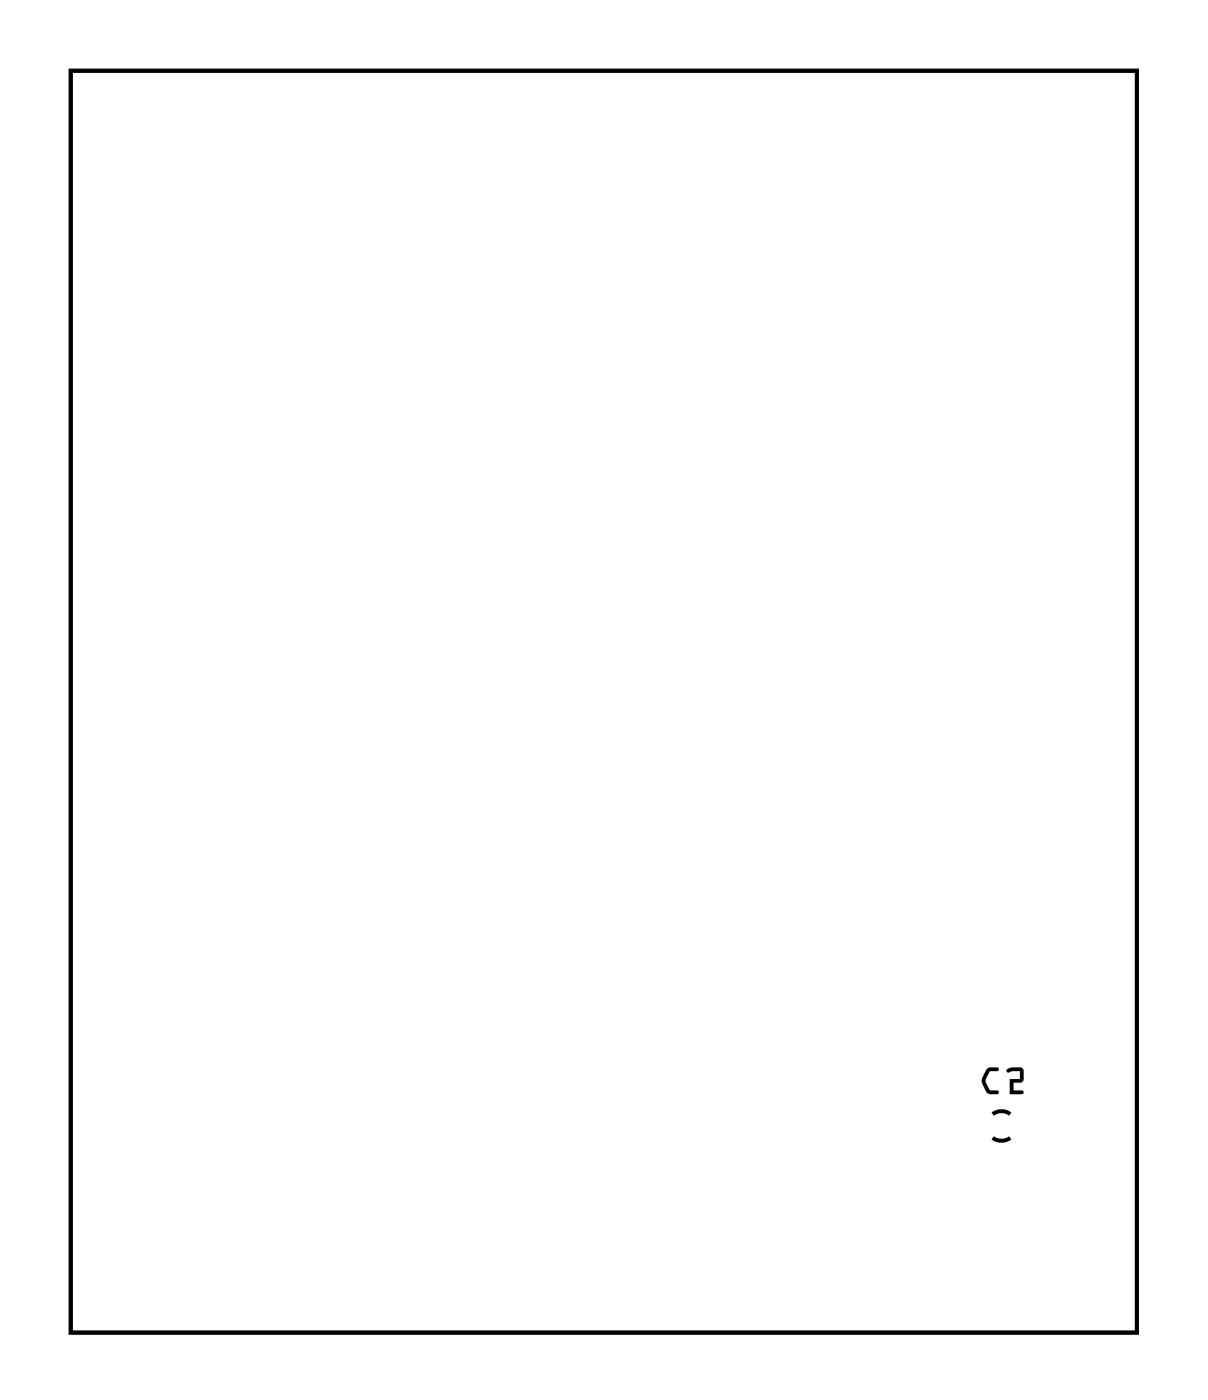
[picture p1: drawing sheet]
<svg xmlns="http://www.w3.org/2000/svg" width="62mm" height="72mm" viewBox="0 0 62 72" stroke-linecap="round" stroke-linejoin="round" font-family="sans-serif">
<path d="M3.6 3.6h54.8v64.9h-54.8zM51.9 57.3a.73 .73 0 0 0-.9 0M51.9 58.5a.73 .73 0 0 1-.9 0" fill="none" stroke="#000" stroke-width=".2"/>
<g fill="#000">
<path d="M3.6 3.6h54.8v64.9h-54.8zM3.6 3.6v64.9h54.8v-64.9z"/>
<path d="M50.7 55l-.2 .5v.2l.3 .5h.4a.1 .1 0 0 0 .1 0 .1 .1 0 0 0-.1-.1l-.3-.1-.2-.4 .2-.5h.3a.1 .1 0 0 0 .1-.1 .1 .1 0 0 0-.1-.1zM50.7 55l.2-.1h.4v.1l-.4 .1-.3 .5 .3 .5h.4v.1h-.5l-.3-.5a.77 .77 0 0 1 .2-.7zM51.7 55l.1 .1h.6v.4h-.5v.7h.6a.1 .1 0 0 0 .1 0 .1 .1 0 0 0-.1-.1h-.4v-.5h.4l.1-.1v-.6h-.6zM51.8 55l.2-.1h.4l.2 .1-.1 .6h-.4v.5h.4v.1h-.6v-.7h.5v-.5l-.6 .1z"/>
<path d="M50.7 55l-.2 .5v.2l.3 .5h.5v-.1h-.4l-.3-.5 .3-.5 .4-.1v-.1h-.4zM51.7 55l.1 .1h.6v.4h-.5v.7h.7v-.1h-.5v-.5h.5v-.6l-.2-.1h-.4z"/>
</g>
<circle cx="54.7" cy="10.2" r=".67" fill="#fff"/>
<circle cx="54.7" cy="10.2" r=".67" fill="none" stroke="#fff" stroke-width=".69" stroke-linecap="butt"/>
<circle cx="48.2" cy="10.2" r=".67" fill="#fff"/>
<circle cx="48.2" cy="10.2" r=".67" fill="none" stroke="#fff" stroke-width=".69" stroke-linecap="butt"/>
<circle cx="38.8" cy="14.7" r=".35" fill="#fff"/>
<circle cx="38.8" cy="14.7" r=".35" fill="none" stroke="#fff" stroke-width=".55"/>
<circle cx="51.5" cy="19.8" r=".35" fill="#fff"/>
<circle cx="51.5" cy="19.8" r=".35" fill="none" stroke="#fff" stroke-width=".55"/>
<circle cx="46.4" cy="17.2" r=".35" fill="#fff"/>
<circle cx="46.4" cy="17.2" r=".35" fill="none" stroke="#fff" stroke-width=".55"/>
<circle cx="34.9" cy="17.2" r=".35" fill="#fff"/>
<circle cx="34.9" cy="17.2" r=".35" fill="none" stroke="#fff" stroke-width=".55"/>
<circle cx="27.3" cy="41.4" r=".35" fill="#fff"/>
<circle cx="27.3" cy="41.4" r=".35" fill="none" stroke="#fff" stroke-width=".55"/>
<circle cx="5.8" cy="59.2" r=".67" fill="#fff"/>
<circle cx="5.8" cy="59.2" r=".67" fill="none" stroke="#fff" stroke-width=".79" stroke-linecap="butt"/>
<circle cx="5.8" cy="54.1" r=".67" fill="#fff"/>
<circle cx="5.8" cy="54.1" r=".67" fill="none" stroke="#fff" stroke-width=".79" stroke-linecap="butt"/>
<circle cx="10.8" cy="54.1" r=".67" fill="#fff"/>
<circle cx="10.8" cy="54.1" r=".67" fill="none" stroke="#fff" stroke-width=".79" stroke-linecap="butt"/>
<circle cx="10.8" cy="59.2" r=".67" fill="#fff"/>
<circle cx="10.8" cy="59.2" r=".67" fill="none" stroke="#fff" stroke-width=".79" stroke-linecap="butt"/>
<circle cx="15.9" cy="60.4" r=".45" fill="#fff"/>
<circle cx="15.9" cy="60.4" r=".45" fill="none" stroke="#fff" stroke-width=".58"/>
<circle cx="15.9" cy="55.3" r=".45" fill="#fff"/>
<circle cx="15.9" cy="55.3" r=".45" fill="none" stroke="#fff" stroke-width=".58"/>
<circle cx="45.3" cy="50.2" r=".45" fill="#fff"/>
<circle cx="45.3" cy="50.2" r=".45" fill="none" stroke="#fff" stroke-width=".58"/>
<circle cx="45.3" cy="65.5" r=".45" fill="#fff"/>
<circle cx="45.3" cy="65.5" r=".45" fill="none" stroke="#fff" stroke-width=".58"/>
<path d="M15.1 44.4h1.6v1.6h-1.6z" fill="#fff"/>
<path d="M15.1 44.4h1.6v1.6h-1.6z" fill="none" stroke="#fff" stroke-width=".76" stroke-linecap="butt"/>
<circle cx="15.9" cy="45.2" r=".8" fill="#fff"/>
<circle cx="15.9" cy="45.2" r=".8" fill="none" stroke="#fff" stroke-width=".76" stroke-linecap="butt"/>
<circle cx="18.5" cy="45.2" r=".8" fill="#fff"/>
<circle cx="18.5" cy="45.2" r=".8" fill="none" stroke="#fff" stroke-width=".76" stroke-linecap="butt"/>
<circle cx="21" cy="45.2" r=".8" fill="#fff"/>
<circle cx="21" cy="45.2" r=".8" fill="none" stroke="#fff" stroke-width=".76" stroke-linecap="butt"/>
<circle cx="23.5" cy="45.2" r=".8" fill="#fff"/>
<circle cx="23.5" cy="45.2" r=".8" fill="none" stroke="#fff" stroke-width=".76" stroke-linecap="butt"/>
<circle cx="26.1" cy="45.2" r=".8" fill="#fff"/>
<circle cx="26.1" cy="45.2" r=".8" fill="none" stroke="#fff" stroke-width=".76" stroke-linecap="butt"/>
<circle cx="28.6" cy="45.2" r=".8" fill="#fff"/>
<circle cx="28.6" cy="45.2" r=".8" fill="none" stroke="#fff" stroke-width=".76" stroke-linecap="butt"/>
<circle cx="31.2" cy="45.2" r=".8" fill="#fff"/>
<circle cx="31.2" cy="45.2" r=".8" fill="none" stroke="#fff" stroke-width=".76" stroke-linecap="butt"/>
<circle cx="33.7" cy="45.2" r=".8" fill="#fff"/>
<circle cx="33.7" cy="45.2" r=".8" fill="none" stroke="#fff" stroke-width=".76" stroke-linecap="butt"/>
<path d="M53.2 39.3h1.6v1.6h-1.6z" fill="#fff"/>
<path d="M53.2 39.3h1.6v1.6h-1.6z" fill="none" stroke="#fff" stroke-width=".76" stroke-linecap="butt"/>
<circle cx="54" cy="40.1" r=".76" fill="#fff"/>
<circle cx="54" cy="40.1" r=".76" fill="none" stroke="#fff" stroke-width=".76" stroke-linecap="butt"/>
<circle cx="54" cy="42.6" r=".76" fill="#fff"/>
<circle cx="54" cy="42.6" r=".76" fill="none" stroke="#fff" stroke-width=".76" stroke-linecap="butt"/>
<circle cx="54" cy="45.2" r=".76" fill="#fff"/>
<circle cx="54" cy="45.2" r=".76" fill="none" stroke="#fff" stroke-width=".76" stroke-linecap="butt"/>
<circle cx="54" cy="47.7" r=".76" fill="#fff"/>
<circle cx="54" cy="47.7" r=".76" fill="none" stroke="#fff" stroke-width=".76" stroke-linecap="butt"/>
<circle cx="54" cy="50.3" r=".76" fill="#fff"/>
<circle cx="54" cy="50.3" r=".76" fill="none" stroke="#fff" stroke-width=".76" stroke-linecap="butt"/>
<path d="M10 63.4h1.6v1.6h-1.6z" fill="#fff"/>
<path d="M10 63.4h1.6v1.6h-1.6z" fill="none" stroke="#fff" stroke-width=".76" stroke-linecap="butt"/>
<circle cx="10.8" cy="64.2" r=".8" fill="#fff"/>
<circle cx="10.8" cy="64.2" r=".8" fill="none" stroke="#fff" stroke-width=".76" stroke-linecap="butt"/>
<circle cx="7.3" cy="64.2" r=".8" fill="#fff"/>
<circle cx="7.3" cy="64.2" r=".8" fill="none" stroke="#fff" stroke-width=".76" stroke-linecap="butt"/>
<path d="M52 63.5h1.4v1.4h-1.4z" fill="#fff"/>
<path d="M52 63.5h1.4v1.4h-1.4z" fill="none" stroke="#fff" stroke-width=".76" stroke-linecap="butt"/>
<circle cx="52.7" cy="64.2" r=".7" fill="#fff"/>
<circle cx="52.7" cy="64.2" r=".7" fill="none" stroke="#fff" stroke-width=".76" stroke-linecap="butt"/>
<circle cx="50.2" cy="64.2" r=".7" fill="#fff"/>
<circle cx="50.2" cy="64.2" r=".7" fill="none" stroke="#fff" stroke-width=".76" stroke-linecap="butt"/>
<circle cx="52.7" cy="57.9" r=".64" fill="#fff"/>
<circle cx="52.7" cy="57.9" r=".64" fill="none" stroke="#fff" stroke-width=".76" stroke-linecap="butt"/>
<circle cx="50.2" cy="57.9" r=".64" fill="#fff"/>
<circle cx="50.2" cy="57.9" r=".64" fill="none" stroke="#fff" stroke-width=".76" stroke-linecap="butt"/>
<circle cx="52.7" cy="57.9" r=".64" fill="#fff"/>
<circle cx="52.7" cy="57.9" r=".64" fill="none" stroke="#fff" stroke-width=".76" stroke-linecap="butt"/>
<circle cx="50.2" cy="57.9" r=".64" fill="#fff"/>
<circle cx="50.2" cy="57.9" r=".64" fill="none" stroke="#fff" stroke-width=".76" stroke-linecap="butt"/>
<circle cx="46.4" cy="45.2" r=".7" fill="#fff"/>
<circle cx="46.4" cy="45.2" r=".7" fill="none" stroke="#fff" stroke-width=".76" stroke-linecap="butt"/>
<circle cx="36.2" cy="45.2" r=".7" fill="#fff"/>
<circle cx="36.2" cy="45.2" r=".7" fill="none" stroke="#fff" stroke-width=".76" stroke-linecap="butt"/>
<circle cx="40" cy="38.8" r=".7" fill="#fff"/>
<circle cx="40" cy="38.8" r=".7" fill="none" stroke="#fff" stroke-width=".76" stroke-linecap="butt"/>
<circle cx="29.9" cy="38.8" r=".7" fill="#fff"/>
<circle cx="29.9" cy="38.8" r=".7" fill="none" stroke="#fff" stroke-width=".76" stroke-linecap="butt"/>
<circle cx="46.4" cy="41.4" r=".7" fill="#fff"/>
<circle cx="46.4" cy="41.4" r=".7" fill="none" stroke="#fff" stroke-width=".76" stroke-linecap="butt"/>
<circle cx="36.2" cy="41.4" r=".7" fill="#fff"/>
<circle cx="36.2" cy="41.4" r=".7" fill="none" stroke="#fff" stroke-width=".76" stroke-linecap="butt"/>
<circle cx="45.1" cy="65.5" r=".7" fill="#fff"/>
<circle cx="45.1" cy="65.5" r=".7" fill="none" stroke="#fff" stroke-width=".76" stroke-linecap="butt"/>
<circle cx="15.9" cy="60.4" r=".7" fill="#fff"/>
<circle cx="15.9" cy="60.4" r=".7" fill="none" stroke="#fff" stroke-width=".76" stroke-linecap="butt"/>
<circle cx="45.1" cy="50.3" r=".7" fill="#fff"/>
<circle cx="45.1" cy="50.3" r=".7" fill="none" stroke="#fff" stroke-width=".76" stroke-linecap="butt"/>
<circle cx="15.9" cy="55.3" r=".7" fill="#fff"/>
<circle cx="15.9" cy="55.3" r=".7" fill="none" stroke="#fff" stroke-width=".76" stroke-linecap="butt"/>
</svg>
